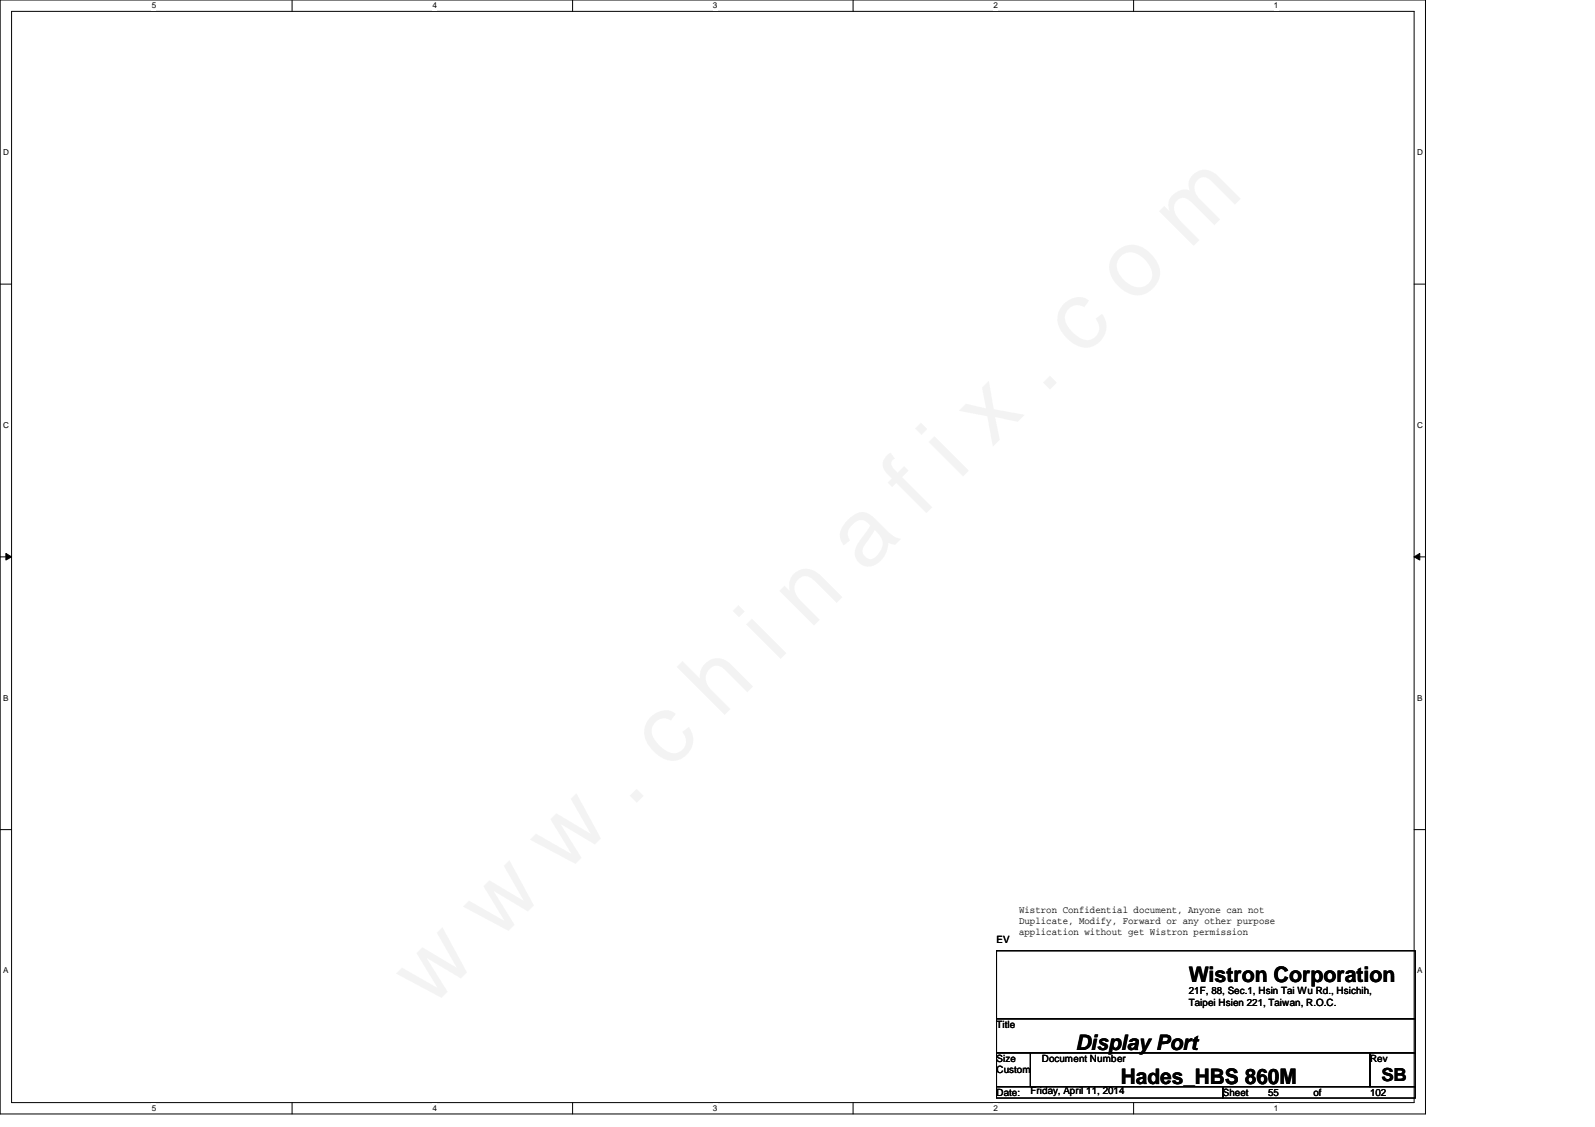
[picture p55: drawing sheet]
<svg xmlns="http://www.w3.org/2000/svg" width="297mm" height="210mm" viewBox="0 0 297 210" stroke-linecap="round" stroke-linejoin="round" font-family="sans-serif">
<defs><g id="words">
<g font-size="4">
<text x="221.4" y="182.9">Wistron Corporation</text>
<text x="200.3" y="195.5">Display Port</text>
<text x="208.7" y="201.8">Hades_HBS 860M</text>
</g>
<text font-size="3.3" x="257.3" y="201.3">SB</text>
<g font-size="1.9">
<text x="189.8" y="170.1">Wistron Confidential document, Anyone can not</text>
<text x="189.8" y="172.1">Duplicate, Modify, Forward or any other purpose</text>
<text x="185.6" y="175.6">EV</text>
<text x="189.8" y="174.1">application without get Wistron permission</text>
<text x="221.4" y="185.1">21F, 88, Sec.1, Hsin Tai Wu Rd., Hsichih,</text>
<text x="185.6" y="191.4">Title</text>
<text x="221.4" y="187.3">Taipei Hsien 221, Taiwan, R.O.C.</text>
<text x="185.6" y="197.8">Size</text>
<text x="194" y="197.8">Document Number</text>
<text x="255.1" y="197.8">Rev</text>
<text x="185.6" y="199.9">Custom</text>
<text x="191.9" y="203.7">Friday, April 11, 2014</text>
<text x="185.6" y="204.1">Date:</text>
<text x="227.7" y="204.1">Sheet</text>
<text x="236.2" y="204.1">55</text>
<text x="244.6" y="204.1">of</text>
<text x="255.1" y="204.1">102</text>
</g>
<g font-size="1.5">
<text x="28.3" y="1.6">5</text>
<text x="80.5" y="1.6">4</text>
<text x="132.8" y="1.6">3</text>
<text x="185" y="1.6">2</text>
<text x="237.2" y="1.6">1</text>
<text x=".6" y="28.9">D</text>
<text x="263.9" y="28.9">D</text>
<text x=".6" y="79.7">C</text>
<text x="263.9" y="79.7">C</text>
<text x=".6" y="130.5">B</text>
<text x="263.9" y="130.5">B</text>
<text x=".6" y="181.3">A</text>
<text x="263.9" y="181.3">A</text>
<text x="28.3" y="206.9">5</text>
<text x="80.5" y="206.9">4</text>
<text x="132.8" y="206.9">3</text>
<text x="185" y="206.9">2</text>
<text x="237.2" y="206.9">1</text>
</g>
</g></defs>
<path d="M0 0h265.5v207.5h-265.5zM2.2 2.1h261.2v203.3h-261.2z" fill="none" stroke="#000" stroke-width=".19"/>
<g fill="#fff">
<path d="M28.3 .2h.8v1.7h-.8z"/>
<path d="M28.3 205.6h.8v1.7h-.8z"/>
</g>
<path d="M54.4 0v2.1M54.4 205.4v2.1" fill="none" stroke="#000" stroke-width=".19"/>
<g fill="#fff">
<path d="M80.5 .2h.8v1.7h-.8z"/>
<path d="M80.5 205.6h.8v1.7h-.8z"/>
</g>
<path d="M106.6 0v2.1M106.6 205.4v2.1" fill="none" stroke="#000" stroke-width=".19"/>
<g fill="#fff">
<path d="M132.8 .2h.8v1.7h-.8z"/>
<path d="M132.8 205.6h.8v1.7h-.8z"/>
</g>
<path d="M158.9 0v2.1M158.9 205.4v2.1" fill="none" stroke="#000" stroke-width=".19"/>
<g fill="#fff">
<path d="M185 .2h.8v1.7h-.8z"/>
<path d="M185 205.6h.8v1.7h-.8z"/>
</g>
<path d="M211.1 0v2.1M211.1 205.4v2.1" fill="none" stroke="#000" stroke-width=".19"/>
<g fill="#fff">
<path d="M237.2 .2h.8v1.7h-.8z"/>
<path d="M237.2 205.6h.8v1.7h-.8z"/>
<path d="M.6 27.5h1v1.7h-1z"/>
<path d="M263.9 27.5h1.1v1.7h-1.1z"/>
<path d="M.6 78.3h1v1.7h-1z"/>
<path d="M263.9 78.3h1.1v1.7h-1.1z"/>
</g>
<path d="M0 52.9h2.2M263.4 52.9h2.1" fill="none" stroke="#000" stroke-width=".19"/>
<g fill="#fff">
<path d="M.6 129.1h1v1.7h-1z"/>
<path d="M263.9 129.1h1v1.7h-1z"/>
</g>
<path d="M0 103.7h2.2M1.1 103.1l1.1 .6-1.1 .6zM263.4 103.7l1-.6v1.2zM263.4 103.7h2.1" fill="none" stroke="#000" stroke-width=".19"/>
<path d="M1.1 103.1l1.1 .6-1.1 .6zM263.4 103.7l1-.6v1.2z" fill="#000"/>
<g fill="#fff">
<path d="M.6 179.9h1v1.7h-1z"/>
<path d="M263.9 179.9h1v1.7h-1z"/>
</g>
<path d="M0 154.5h2.2M263.4 154.5h2.1M185.6 177.1h78v12.6h-78zM185.6 189.7h78v6.4h-78zM185.6 196.1h6.3v6.3h-6.3zM191.9 196.1h63.2v6.3h-63.2zM255.1 196.1h8.5v6.3h-8.5zM185.6 202.4h42.1v2.1h-42.1zM227.7 202.4h35.9v2.1h-35.9z" fill="none" stroke="#000" stroke-width=".19"/>
<use href="#words"/>
</svg>
